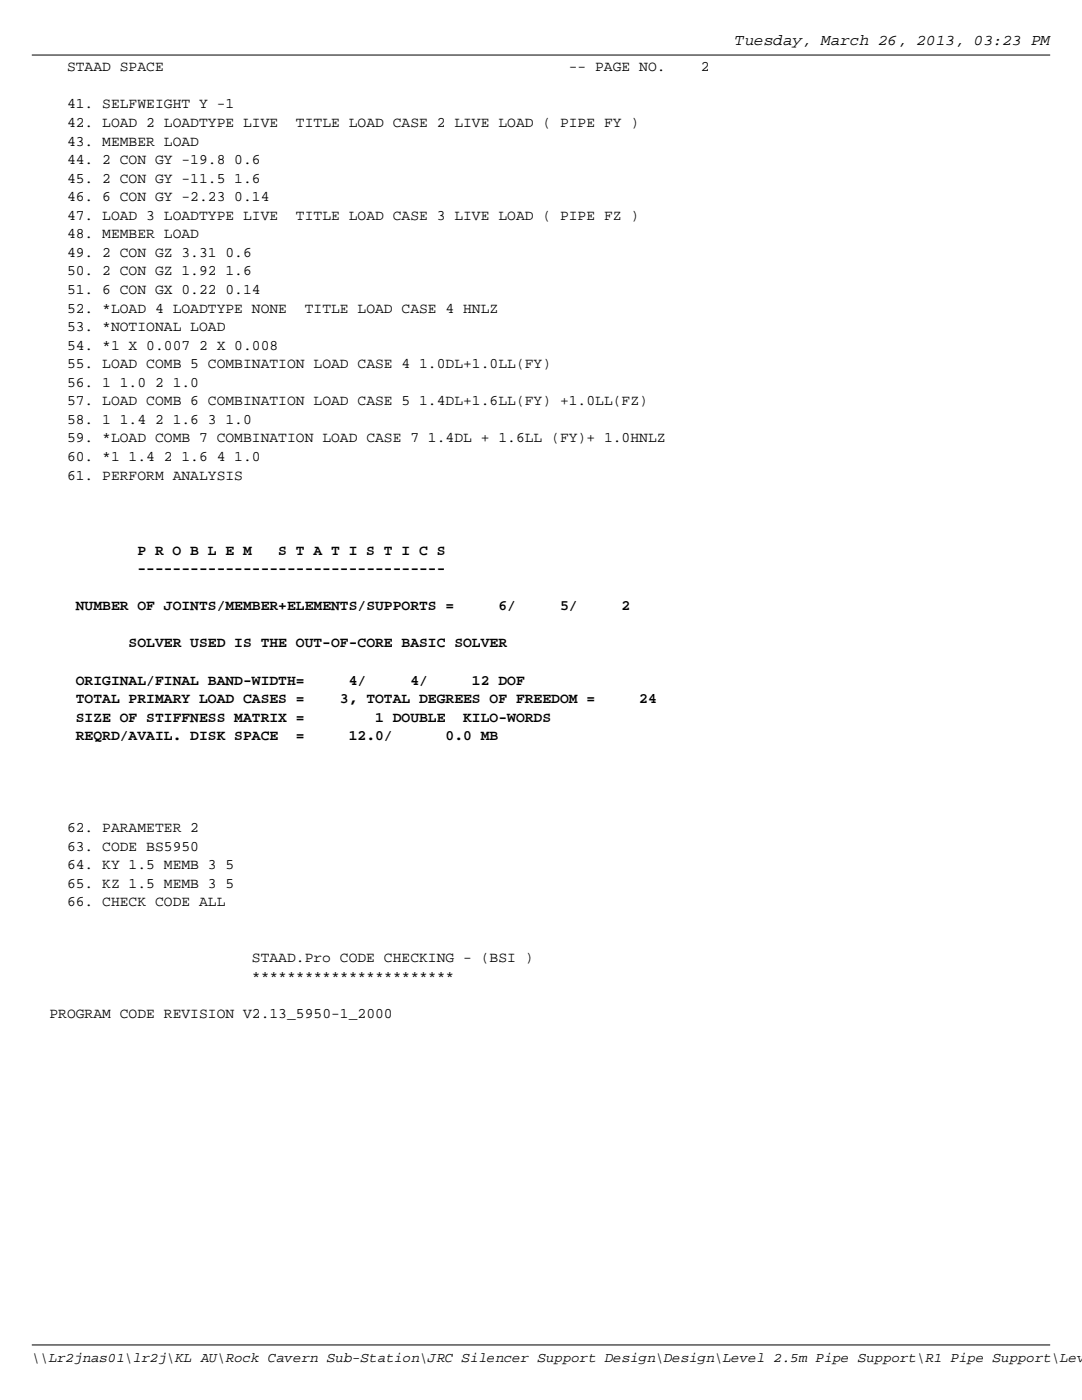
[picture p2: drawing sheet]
<svg xmlns="http://www.w3.org/2000/svg" width="216mm" height="279mm" viewBox="0 0 216 279" stroke-linecap="round" stroke-linejoin="round" font-family="sans-serif">
<defs><g id="words">
<text font-size="3.2" x="146.7" y="8.9">Tuesday, March 26, 2013, 03:23 PM</text>
<g font-size="2.9">
<text x="13.4" y="14.2">STAAD SPACE</text>
<text x="113.5" y="14.2">-- PAGE NO.</text>
<text x="139.8" y="14.2">2</text>
<text x="13.4" y="21.6">41. SELFWEIGHT Y -1</text>
<text x="13.4" y="25.3">42. LOAD 2 LOADTYPE LIVE</text>
<text x="13.4" y="29">43. MEMBER LOAD</text>
<text x="59" y="25.3">TITLE LOAD CASE 2 LIVE LOAD ( PIPE FY )</text>
<text x="13.4" y="32.7">44. 2 CON GY -19.8 0.6</text>
<text x="13.4" y="36.4">45. 2 CON GY -11.5 1.6</text>
<text x="13.4" y="40.2">46. 6 CON GY -2.23 0.14</text>
<text x="13.4" y="43.9">47. LOAD 3 LOADTYPE LIVE</text>
<text x="13.4" y="47.6">48. MEMBER LOAD</text>
<text x="59" y="43.9">TITLE LOAD CASE 3 LIVE LOAD ( PIPE FZ )</text>
<text x="13.4" y="51.3">49. 2 CON GZ 3.31 0.6</text>
<text x="13.4" y="55">50. 2 CON GZ 1.92 1.6</text>
<text x="13.4" y="58.7">51. 6 CON GX 0.22 0.14</text>
<text x="13.4" y="62.4">52. *LOAD 4 LOADTYPE NONE</text>
<text x="60.8" y="62.4">TITLE LOAD CASE 4 HNLZ</text>
<text x="13.4" y="66.1">53. *NOTIONAL LOAD</text>
<text x="13.4" y="69.8">54. *1 X 0.007 2 X 0.008</text>
<text x="13.4" y="73.5">55. LOAD COMB 5 COMBINATION LOAD CASE 4 1.0DL+1.0LL(FY)</text>
<text x="13.4" y="77.2">56. 1 1.0 2 1.0</text>
<text x="13.4" y="80.9">57. LOAD COMB 6 COMBINATION LOAD CASE 5 1.4DL+1.6LL(FY) +1.0LL(FZ)</text>
<text x="13.4" y="84.6">58. 1 1.4 2 1.6 3 1.0</text>
<text x="13.4" y="88.3">59. *LOAD COMB 7 COMBINATION LOAD CASE 7 1.4DL + 1.6LL (FY)+ 1.0HNLZ</text>
<text x="13.4" y="92">60. *1 1.4 2 1.6 4 1.0</text>
<text x="13.4" y="95.7">61. PERFORM ANALYSIS</text>
<text x="27.4" y="110.7">P R O B L E M</text>
<text x="55.5" y="110.7">S T A T I S T I C S</text>
<text x="27.4" y="114.4">-----------------------------------</text>
<text x="15.1" y="121.8">NUMBER OF JOINTS/MEMBER+ELEMENTS/SUPPORTS =</text>
<text x="99.5" y="121.8">6/</text>
<text x="111.7" y="121.8">5/</text>
<text x="124" y="121.8">2</text>
<text x="25.7" y="129.2">SOLVER USED IS THE OUT-OF-CORE BASIC SOLVER</text>
<text x="15.1" y="136.6">ORIGINAL/FINAL BAND-WIDTH=</text>
<text x="69.6" y="136.6">4/</text>
<text x="81.9" y="136.6">4/</text>
<text x="94.2" y="136.6">12 DOF</text>
<text x="15.1" y="140.3">TOTAL PRIMARY LOAD CASES =</text>
<text x="67.8" y="140.3">3, TOTAL DEGREES OF FREEDOM =</text>
<text x="127.6" y="140.3">24</text>
<text x="15.1" y="144">SIZE OF STIFFNESS MATRIX =</text>
<text x="15.1" y="147.7">REQRD/AVAIL. DISK SPACE</text>
<text x="59" y="147.7">=</text>
<text x="69.6" y="147.7">12.0/</text>
<text x="74.9" y="144">1 DOUBLE</text>
<text x="88.9" y="147.7">0.0 MB</text>
<text x="92.4" y="144">KILO-WORDS</text>
<text x="13.4" y="166.1">62. PARAMETER 2</text>
<text x="13.4" y="169.8">63. CODE BS5950</text>
<text x="13.4" y="173.5">64. KY 1.5 MEMB 3 5</text>
<text x="13.4" y="177.2">65. KZ 1.5 MEMB 3 5</text>
<text x="13.4" y="180.9">66. CHECK CODE ALL</text>
<text x="50.3" y="192">STAAD.Pro CODE CHECKING - (BSI )</text>
<text x="50.3" y="195.7">***********************</text>
<text x="9.9" y="203.1">PROGRAM CODE REVISION V2.13_5950-1_2000</text>
</g>
<g font-size="2.8">
<text x="6.3" y="271.7">\\Lr2jnas01\lr2j\KL AU\Rock Cavern Sub-Station\JRC Silencer Support Design\Design\Level 2.5m Pipe Support\R1 Pipe Support\Lev</text>
<text x="190.5" y="271.7">Page 2 of 5</text>
</g>
</g></defs>
<path d="M6.3 11h203.2" fill="none" stroke="#000" stroke-width=".2"/>
<g fill="#fff">
<path d="M146.7 6.4h63.2v3.4h-63.2z"/>
<path d="M6.3 11.9h135.3v3.1h-135.3z"/>
<path d="M6.3 19.3h40.5v3.1h-40.5z"/>
<path d="M6.3 23h121.3v3.1h-121.3z"/>
<path d="M6.3 26.7h33.4v3.1h-33.4z"/>
<path d="M6.3 30.4h45.7v3.1h-45.7z"/>
<path d="M6.3 34.1h45.7v3.2h-45.7z"/>
<path d="M6.3 37.8h47.5v3.2h-47.5z"/>
<path d="M6.3 41.5h121.3v3.2h-121.3z"/>
<path d="M6.3 45.2h33.4v3.2h-33.4z"/>
<path d="M6.3 48.9h44v3.2h-44z"/>
<path d="M6.3 52.6h44v3.2h-44z"/>
<path d="M6.3 56.3h45.7v3.2h-45.7z"/>
<path d="M6.3 60h93.2v3.2h-93.2z"/>
<path d="M6.3 63.8h38.7v3.1h-38.7z"/>
<path d="M6.3 67.5h49.2v3.1h-49.2z"/>
<path d="M6.3 71.2h103.7v3.1h-103.7z"/>
<path d="M6.3 74.9h33.4v3.1h-33.4z"/>
<path d="M6.3 78.6h123v3.1h-123z"/>
<path d="M6.3 82.3h44v3.1h-44z"/>
<path d="M6.3 86h126.5v3.1h-126.5z"/>
<path d="M6.3 89.7h45.7v3.1h-45.7z"/>
<path d="M6.3 93.4h42.2v3.1h-42.2z"/>
<path d="M6.3 100.8h1.8v3.1h-1.8z"/>
<path d="M6.3 104.5h1.8v3.1h-1.8z"/>
<path d="M6.3 108.2h82.6v3.3h-82.6z"/>
<path d="M6.3 111.9h82.6v3.4h-82.6z"/>
<path d="M6.3 115.6h1.8v3.1h-1.8z"/>
<path d="M6.3 119.3h119.5v3.4h-119.5z"/>
<path d="M6.3 126.7h94.9v3.4h-94.9z"/>
<path d="M6.3 134.1h98.4v3.4h-98.4z"/>
<path d="M6.3 137.8h124.8v3.4h-124.8z"/>
<path d="M6.3 141.5h103.7v3.4h-103.7z"/>
<path d="M6.3 145.2h93.2v3.4h-93.2z"/>
<path d="M6.3 148.9h1.8v3.2h-1.8z"/>
<path d="M6.3 156.4h1.8v3.1h-1.8z"/>
<path d="M6.3 160.1h1.8v3.1h-1.8z"/>
<path d="M6.3 163.8h33.4v3.1h-33.4z"/>
<path d="M6.3 167.5h33.4v3.1h-33.4z"/>
<path d="M6.3 171.2h40.5v3.1h-40.5z"/>
<path d="M6.3 174.9h40.5v3.1h-40.5z"/>
<path d="M6.3 178.6h38.7v3.1h-38.7z"/>
<path d="M6.3 182.3h1.8v3.1h-1.8z"/>
<path d="M6.3 186h1.8v3.1h-1.8z"/>
<path d="M6.3 189.7h100.2v3.1h-100.2z"/>
<path d="M6.3 193.4h84.4v3.1h-84.4z"/>
<path d="M6.3 200.8h72.1v3.1h-72.1z"/>
</g>
<path d="M6.3 268.4h203.2" fill="none" stroke="#000" stroke-width=".2"/>
<g fill="#fff">
<path d="M190.5 269.3h19v3.2h-19z"/>
<path d="M6.3 269.3h209.6v3.2h-209.6z"/>
</g>
<use href="#words"/>
</svg>
